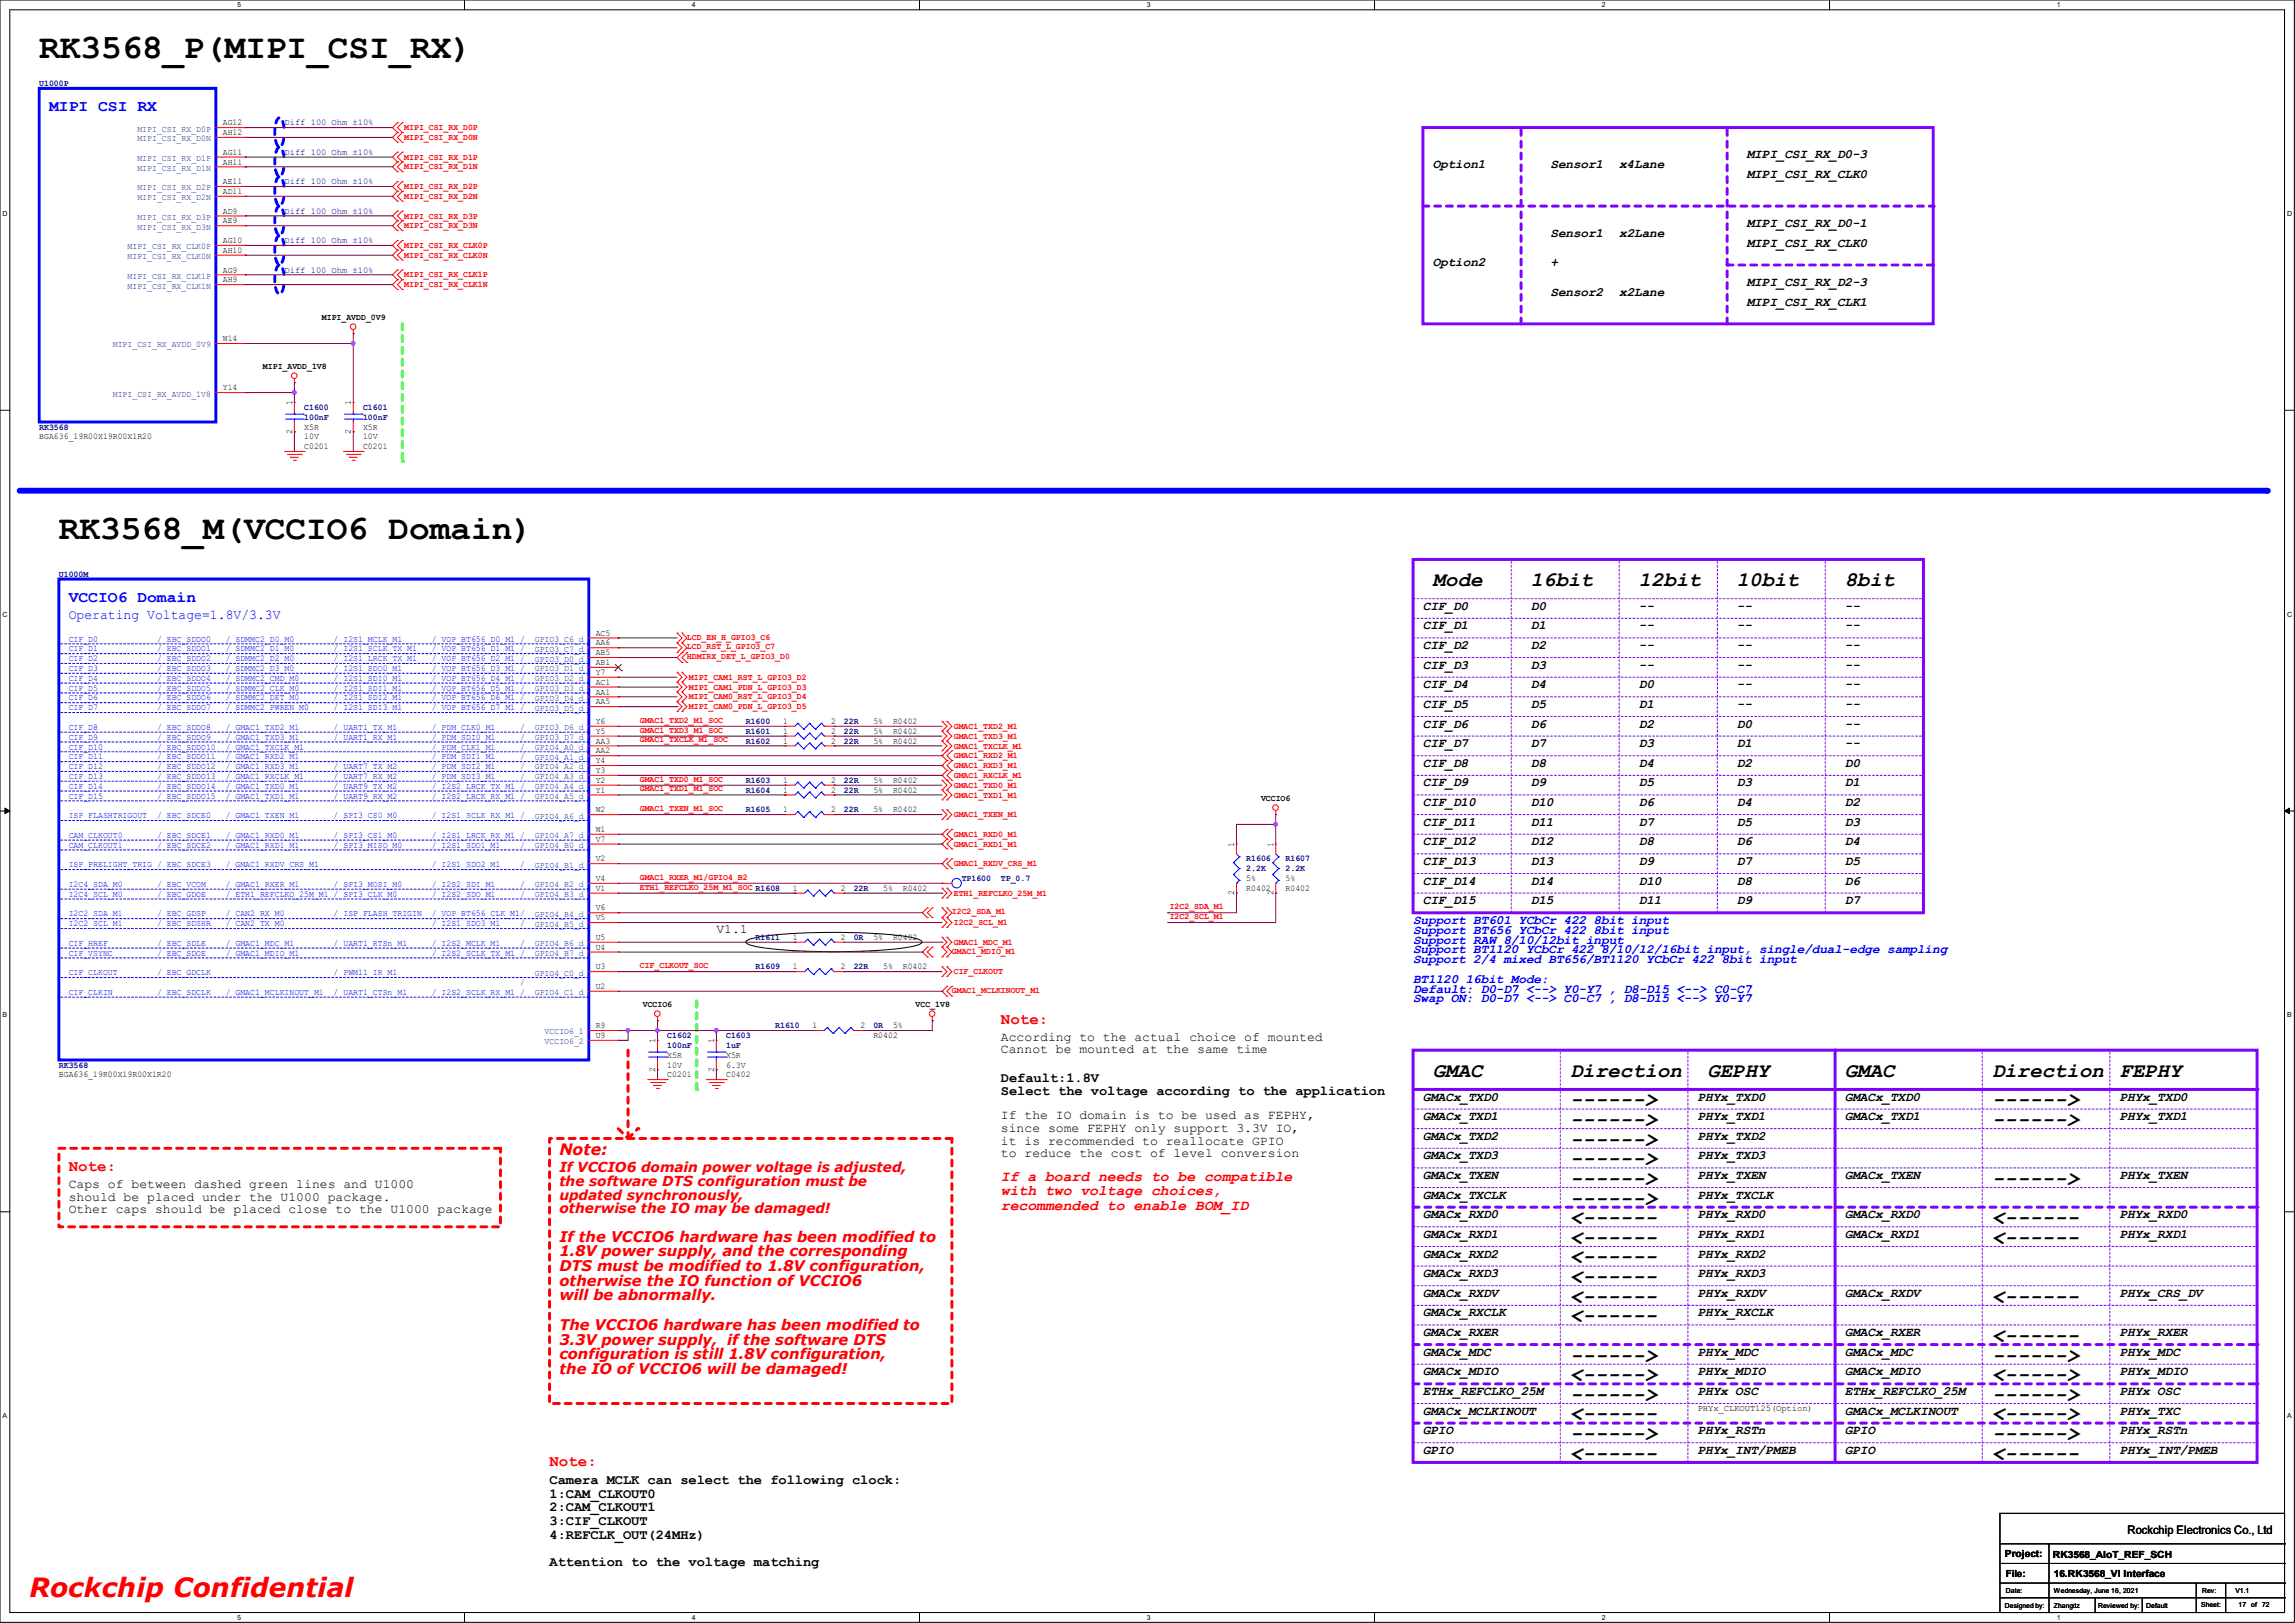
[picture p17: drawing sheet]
<svg xmlns="http://www.w3.org/2000/svg" width="297mm" height="210mm" viewBox="0 0 297 210" stroke-linecap="round" stroke-linejoin="round" font-family="sans-serif">
<defs><g id="words">
<g font-size="4.4">
<text x="5.1" y="7.5">RK3568_P(MIPI_CSI_RX)</text>
<text x="7.6" y="69.8">RK3568_M(VCCIO6 Domain)</text>
</g>
<text font-size="3.4" fill="#f00" x="3.8" y="206.7">Rockchip Confidential</text>
<g font-size="2.7">
<text x="185.4" y="75.9">Mode</text>
<text x="198.1" y="75.9">16bit</text>
<text x="212.1" y="75.9">12bit</text>
<text x="224.8" y="75.9">10bit</text>
<text x="238.8" y="75.9">8bit</text>
<text x="185.4" y="139.4">GMAC</text>
<text x="203.2" y="139.4">Direction</text>
<text x="203.2" y="143.2">------&gt;</text>
<text x="221" y="139.4">GEPHY</text>
<text x="238.8" y="139.4">GMAC</text>
<text x="257.8" y="139.4">Direction</text>
<text x="257.8" y="143.2">------&gt;</text>
<text x="274.3" y="139.4">FEPHY</text>
<text x="203.2" y="145.7">------&gt;</text>
<text x="203.2" y="148.3">------&gt;</text>
<text x="257.8" y="145.7">------&gt;</text>
<text x="203.2" y="150.8">------&gt;</text>
<text x="203.2" y="153.3">------&gt;</text>
<text x="203.2" y="155.9">------&gt;</text>
<text x="257.8" y="153.3">------&gt;</text>
<text x="203.2" y="158.4">&lt;------</text>
<text x="203.2" y="161">&lt;------</text>
<text x="257.8" y="161">&lt;------</text>
<text x="257.8" y="158.4">&lt;------</text>
<text x="203.2" y="163.5">&lt;------</text>
<text x="203.2" y="166">&lt;------</text>
<text x="203.2" y="168.6">&lt;------</text>
<text x="203.2" y="171.1">&lt;------</text>
<text x="257.8" y="168.6">&lt;------</text>
<text x="257.8" y="173.7">&lt;------</text>
<text x="203.2" y="176.2">------&gt;</text>
<text x="203.2" y="178.7">&lt;-----&gt;</text>
<text x="257.8" y="178.7">&lt;-----&gt;</text>
<text x="257.8" y="176.2">------&gt;</text>
<text x="203.2" y="181.3">------&gt;</text>
<text x="203.2" y="183.8">&lt;------</text>
<text x="257.8" y="183.8">&lt;-----&gt;</text>
<text x="257.8" y="181.3">------&gt;</text>
<text x="203.2" y="186.4">------&gt;</text>
<text x="203.2" y="188.9">&lt;------</text>
<text x="257.8" y="186.4">------&gt;</text>
<text x="257.8" y="188.9">&lt;------</text>
</g>
<g font-size="2" fill="#00f">
<text x="6.3" y="14.4">MIPI CSI RX</text>
<text x="8.9" y="77.9">VCCIO6 Domain</text>
</g>
<g font-size="2" fill="#f00">
<text x="129.5" y="132.5">Note:</text>
<text x="72.4" y="149.4">Note:</text>
<text x="8.9" y="151.6">Note:</text>
<text x="71.1" y="189.7">Note:</text>
</g>
<g font-size="1.9" fill="#f00">
<text x="129.5" y="152.8">If a board needs to be compatible</text>
<text x="129.5" y="154.7">with two voltage choices,</text>
<text x="72.4" y="160.7">If the VCCIO6 hardware has been modified to</text>
<text x="129.5" y="156.6">recommended to enable BOM_ID</text>
<text x="72.4" y="162.6">1.8V power supply, and the corresponding</text>
<text x="72.4" y="164.5">DTS must be modified to 1.8V configuration,</text>
<text x="72.4" y="166.4">otherwise the IO function of VCCIO6</text>
<text x="72.4" y="168.3">will be abnormally.</text>
<text x="72.4" y="172.1">The VCCIO6 hardware has been modified to</text>
<text x="72.4" y="174">3.3V power supply, if the software DTS</text>
<text x="72.4" y="175.9">configuration is still 1.8V configuration,</text>
<text x="72.4" y="177.8">the IO of VCCIO6 will be damaged!</text>
</g>
<text font-size="1.8" fill="#00f" x="8.9" y="80.1">Operating Voltage=1.8V/3.3V</text>
<g font-size="1.8">
<text x="129.5" y="140">Default:1.8V</text>
<text x="129.5" y="141.7">Select the voltage according to the application</text>
<text x="71.1" y="192">Camera MCLK can select the following clock:</text>
<text x="71.1" y="193.8">1:CAM_CLKOUT0</text>
<text x="71.1" y="195.6">2:CAM_CLKOUT1</text>
<text x="71.1" y="197.4">3:CIF_CLKOUT</text>
<text x="71.1" y="199.1">4:REFCLK_OUT(24MHz)</text>
<text x="71.1" y="202.7">Attention to the voltage matching</text>
</g>
<g font-size="1.8" fill="#f00">
<text x="72.4" y="151.7">If VCCIO6 domain power voltage is adjusted,</text>
<text x="72.4" y="153.5">the software DTS configuration must be</text>
<text x="72.4" y="155.2">updated synchronously,</text>
<text x="72.4" y="157">otherwise the IO may be damaged!</text>
</g>
<g font-size="1.7">
<text x="185.4" y="21.8">Option1</text>
<text x="200.7" y="21.8">Sensor1</text>
<text x="209.5" y="21.8">x4Lane</text>
<text x="226.1" y="20.5">MIPI_CSI_RX_D0-3</text>
<text x="226.1" y="23">MIPI_CSI_RX_CLK0</text>
<text x="226.1" y="29.4">MIPI_CSI_RX_D0-1</text>
<text x="185.4" y="34.5">Option2</text>
<text x="200.7" y="34.5">+</text>
<text x="200.7" y="30.6">Sensor1</text>
<text x="209.5" y="30.6">x2Lane</text>
<text x="226.1" y="31.9">MIPI_CSI_RX_CLK0</text>
<text x="200.7" y="38.3">Sensor2</text>
<text x="209.5" y="38.3">x2Lane</text>
<text x="226.1" y="37">MIPI_CSI_RX_D2-3</text>
<text x="226.1" y="39.5">MIPI_CSI_RX_CLK1</text>
<text x="184.1" y="78.9">CIF_D0</text>
<text x="184.1" y="81.4">CIF_D1</text>
<text x="184.1" y="84">CIF_D2</text>
<text x="198.1" y="78.9">D0</text>
<text x="198.1" y="81.4">D1</text>
<text x="198.1" y="84">D2</text>
<text x="212.1" y="84">--</text>
<text x="212.1" y="81.4">--</text>
<text x="212.1" y="78.9">--</text>
<text x="224.8" y="78.9">--</text>
<text x="224.8" y="81.4">--</text>
<text x="224.8" y="84">--</text>
<text x="238.8" y="84">--</text>
<text x="238.8" y="81.4">--</text>
<text x="238.8" y="78.9">--</text>
<text x="184.1" y="86.5">CIF_D3</text>
<text x="184.1" y="89.1">CIF_D4</text>
<text x="198.1" y="86.5">D3</text>
<text x="198.1" y="89.1">D4</text>
<text x="212.1" y="89.1">D0</text>
<text x="212.1" y="86.5">--</text>
<text x="224.8" y="86.5">--</text>
<text x="224.8" y="89.1">--</text>
<text x="238.8" y="89.1">--</text>
<text x="238.8" y="86.5">--</text>
<text x="184.1" y="91.6">CIF_D5</text>
<text x="184.1" y="94.1">CIF_D6</text>
<text x="198.1" y="91.6">D5</text>
<text x="198.1" y="94.1">D6</text>
<text x="212.1" y="91.6">D1</text>
<text x="212.1" y="94.1">D2</text>
<text x="224.8" y="91.6">--</text>
<text x="224.8" y="94.1">D0</text>
<text x="238.8" y="94.1">--</text>
<text x="238.8" y="91.6">--</text>
<text x="184.1" y="96.7">CIF_D7</text>
<text x="184.1" y="99.2">CIF_D8</text>
<text x="184.1" y="101.8">CIF_D9</text>
<text x="198.1" y="96.7">D7</text>
<text x="198.1" y="99.2">D8</text>
<text x="198.1" y="101.8">D9</text>
<text x="212.1" y="96.7">D3</text>
<text x="212.1" y="99.2">D4</text>
<text x="212.1" y="101.8">D5</text>
<text x="224.8" y="96.7">D1</text>
<text x="224.8" y="99.2">D2</text>
<text x="224.8" y="101.8">D3</text>
<text x="238.8" y="99.2">D0</text>
<text x="238.8" y="101.8">D1</text>
<text x="238.8" y="96.7">--</text>
<text x="184.1" y="104.3">CIF_D10</text>
<text x="184.1" y="106.8">CIF_D11</text>
<text x="198.1" y="104.3">D10</text>
<text x="198.1" y="106.8">D11</text>
<text x="212.1" y="104.3">D6</text>
<text x="212.1" y="106.8">D7</text>
<text x="224.8" y="104.3">D4</text>
<text x="224.8" y="106.8">D5</text>
<text x="238.8" y="104.3">D2</text>
<text x="238.8" y="106.8">D3</text>
<text x="184.1" y="109.4">CIF_D12</text>
<text x="184.1" y="111.9">CIF_D13</text>
<text x="198.1" y="109.4">D12</text>
<text x="198.1" y="111.9">D13</text>
<text x="212.1" y="109.4">D8</text>
<text x="212.1" y="111.9">D9</text>
<text x="224.8" y="109.4">D6</text>
<text x="224.8" y="111.9">D7</text>
<text x="238.8" y="109.4">D4</text>
<text x="238.8" y="111.9">D5</text>
<text x="184.1" y="114.5">CIF_D14</text>
<text x="184.1" y="117">CIF_D15</text>
<text x="198.1" y="114.5">D14</text>
<text x="198.1" y="117">D15</text>
<text x="212.1" y="114.5">D10</text>
<text x="212.1" y="117">D11</text>
<text x="224.8" y="114.5">D8</text>
<text x="224.8" y="117">D9</text>
<text x="238.8" y="114.5">D6</text>
<text x="238.8" y="117">D7</text>
<text x="92.7" y="120.7">V1.1</text>
<text x="129.5" y="134.7">According to the actual choice of mounted</text>
<text x="129.5" y="136.3">Cannot be mounted at the same time</text>
<text x="184.1" y="142.4">GMACx_TXD0</text>
<text x="219.7" y="142.4">PHYx_TXD0</text>
<text x="238.8" y="142.4">GMACx_TXD0</text>
<text x="274.3" y="142.4">PHYx_TXD0</text>
<text x="129.5" y="144.8">If the IO domain is to be used as FEPHY,</text>
<text x="129.5" y="146.5">since some FEPHY only support 3.3V IO,</text>
<text x="129.5" y="148.1">it is recommended to reallocate GPIO</text>
<text x="129.5" y="149.8">to reduce the cost of level conversion</text>
<text x="184.1" y="144.9">GMACx_TXD1</text>
<text x="184.1" y="147.5">GMACx_TXD2</text>
<text x="219.7" y="144.9">PHYx_TXD1</text>
<text x="219.7" y="147.5">PHYx_TXD2</text>
<text x="238.8" y="144.9">GMACx_TXD1</text>
<text x="274.3" y="144.9">PHYx_TXD1</text>
<text x="8.9" y="153.7">Caps of between dashed green lines and U1000</text>
<text x="8.9" y="155.4">should be placed under the U1000 package.</text>
<text x="184.1" y="150">GMACx_TXD3</text>
<text x="184.1" y="152.6">GMACx_TXEN</text>
<text x="184.1" y="155.1">GMACx_TXCLK</text>
<text x="219.7" y="150">PHYx_TXD3</text>
<text x="219.7" y="152.6">PHYx_TXEN</text>
<text x="219.7" y="155.1">PHYx_TXCLK</text>
<text x="238.8" y="152.6">GMACx_TXEN</text>
<text x="274.3" y="152.6">PHYx_TXEN</text>
<text x="8.9" y="157">Other caps should be placed close to the U1000 package</text>
<text x="184.1" y="157.6">GMACx_RXD0</text>
<text x="184.1" y="160.2">GMACx_RXD1</text>
<text x="219.7" y="157.6">PHYx_RXD0</text>
<text x="219.7" y="160.2">PHYx_RXD1</text>
<text x="238.8" y="157.6">GMACx_RXD0</text>
<text x="238.8" y="160.2">GMACx_RXD1</text>
<text x="274.3" y="157.6">PHYx_RXD0</text>
<text x="274.3" y="160.2">PHYx_RXD1</text>
<text x="184.1" y="162.7">GMACx_RXD2</text>
<text x="184.1" y="165.3">GMACx_RXD3</text>
<text x="184.1" y="167.8">GMACx_RXDV</text>
<text x="219.7" y="162.7">PHYx_RXD2</text>
<text x="219.7" y="165.3">PHYx_RXD3</text>
<text x="219.7" y="167.8">PHYx_RXDV</text>
<text x="238.8" y="167.8">GMACx_RXDV</text>
<text x="274.3" y="167.8">PHYx_CRS_DV</text>
<text x="184.1" y="170.3">GMACx_RXCLK</text>
<text x="184.1" y="172.9">GMACx_RXER</text>
<text x="219.7" y="170.3">PHYx_RXCLK</text>
<text x="238.8" y="172.9">GMACx_RXER</text>
<text x="274.3" y="172.9">PHYx_RXER</text>
<text x="184.1" y="175.4">GMACx_MDC</text>
<text x="184.1" y="178">GMACx_MDIO</text>
<text x="219.7" y="175.4">PHYx_MDC</text>
<text x="219.7" y="178">PHYx_MDIO</text>
<text x="238.8" y="175.4">GMACx_MDC</text>
<text x="238.8" y="178">GMACx_MDIO</text>
<text x="274.3" y="175.4">PHYx_MDC</text>
<text x="274.3" y="178">PHYx_MDIO</text>
<text x="184.1" y="180.5">ETHx_REFCLKO_25M</text>
<text x="184.1" y="183">GMACx_MCLKINOUT</text>
<text x="184.1" y="185.6">GPIO</text>
<text x="219.7" y="180.5">PHYx OSC</text>
<text x="219.7" y="185.6">PHYx_RSTn</text>
<text x="238.8" y="185.6">GPIO</text>
<text x="238.8" y="183">GMACx_MCLKINOUT</text>
<text x="238.8" y="180.5">ETHx_REFCLKO_25M</text>
<text x="274.3" y="185.6">PHYx_RSTn</text>
<text x="274.3" y="183">PHYx_TXC</text>
<text x="274.3" y="180.5">PHYx OSC</text>
<text x="184.1" y="188.1">GPIO</text>
<text x="219.7" y="188.1">PHYx_INT/PMEB</text>
<text x="238.8" y="188.1">GPIO</text>
<text x="274.3" y="188.1">PHYx_INT/PMEB</text>
</g>
<g font-size="1.7" fill="#00f">
<text x="182.9" y="119.5">Support BT601 YCbCr 422 8bit input</text>
<text x="182.9" y="120.8">Support BT656 YCbCr 422 8bit input</text>
<text x="182.9" y="123.4">Support BT1120 YCbCr 422 8/10/12/16bit input, single/dual-edge sampling</text>
<text x="182.9" y="124.6">Support 2/4 mixed BT656/BT1120 YCbCr 422 8bit input</text>
<text x="182.9" y="122.1">Support RAW 8/10/12bit input</text>
<text x="182.9" y="127.2">BT1120 16bit Mode:</text>
<text x="182.9" y="128.4">Default: D0-D7 &lt;--&gt; Y0-Y7 , D8-D15 &lt;--&gt; C0-C7</text>
<text x="182.9" y="129.7">Swap ON: D0-D7 &lt;--&gt; C0-C7 , D8-D15 &lt;--&gt; Y0-Y7</text>
</g>
<text font-size="1.5" x="275.3" y="198.5">Rockchip Electronics Co., Ltd</text>
<g font-size="1.3">
<text x="259.5" y="201.5">Project:</text>
<text x="265.7" y="201.6">RK3568_AIoT_REF_SCH</text>
<text x="259.6" y="204">File:</text>
<text x="265.8" y="204.1">16.RK3568_VI Interface</text>
</g>
<g font-size="1.1" fill="#000080">
<text x="5.1" y="11.1">U1000P</text>
<text x="36.8" y="16.2">Diff 100 Ohm ±10%</text>
<text x="36.8" y="20">Diff 100 Ohm ±10%</text>
<text x="36.8" y="23.8">Diff 100 Ohm ±10%</text>
<text x="36.8" y="27.6">Diff 100 Ohm ±10%</text>
<text x="36.8" y="31.5">Diff 100 Ohm ±10%</text>
<text x="36.8" y="35.3">Diff 100 Ohm ±10%</text>
<text x="39.4" y="53">C1600</text>
<text x="47" y="53">C1601</text>
<text x="5.1" y="55.6">RK3568</text>
<text x="39.4" y="54.3">100nF</text>
<text x="47" y="54.3">100nF</text>
<text x="7.6" y="74.6">U1000M</text>
<text x="96.5" y="95">R1601</text>
<text x="96.5" y="93.7">R1600</text>
<text x="109.2" y="95">22R</text>
<text x="109.2" y="93.7">22R</text>
<text x="96.5" y="101.3">R1603</text>
<text x="96.5" y="96.2">R1602</text>
<text x="109.2" y="101.3">22R</text>
<text x="109.2" y="96.2">22R</text>
<text x="96.5" y="102.6">R1604</text>
<text x="96.5" y="105.1">R1605</text>
<text x="109.2" y="102.6">22R</text>
<text x="109.2" y="105.1">22R</text>
<text x="161.3" y="111.5">R1606</text>
<text x="161.3" y="112.7">2.2K</text>
<text x="166.4" y="111.5">R1607</text>
<text x="166.4" y="112.7">2.2K</text>
<text x="110.5" y="115.3">22R</text>
<text x="124.5" y="114">TP1600</text>
<text x="129.5" y="114">TP_0.7</text>
<text x="97.8" y="125.4">R1609</text>
<text x="97.8" y="121.6">R1611</text>
<text x="110.5" y="125.4">22R</text>
<text x="110.5" y="121.6">0R</text>
<text x="86.4" y="134.3">C1602</text>
<text x="86.4" y="135.6">100nF</text>
<text x="94" y="134.3">C1603</text>
<text x="94" y="135.6">1uF</text>
<text x="100.3" y="133.1">R1610</text>
<text x="113" y="133.1">0R</text>
<text x="7.6" y="138.1">RK3568</text>
</g>
<g font-size="1.1" fill="#004080">
<text x="17.8" y="17">MIPI_CSI_RX_D0P</text>
<text x="17.8" y="18.3">MIPI_CSI_RX_D0N</text>
<text x="17.8" y="20.8">MIPI_CSI_RX_D1P</text>
<text x="17.8" y="22.1">MIPI_CSI_RX_D1N</text>
<text x="17.8" y="24.6">MIPI_CSI_RX_D2P</text>
<text x="17.8" y="25.9">MIPI_CSI_RX_D2N</text>
<text x="17.8" y="28.4">MIPI_CSI_RX_D3P</text>
<text x="17.8" y="29.7">MIPI_CSI_RX_D3N</text>
<text x="16.5" y="32.3">MIPI_CSI_RX_CLK0P</text>
<text x="16.5" y="33.5">MIPI_CSI_RX_CLK0N</text>
<text x="16.5" y="36.1">MIPI_CSI_RX_CLK1P</text>
<text x="16.5" y="37.3">MIPI_CSI_RX_CLK1N</text>
<text x="14.6" y="45">MIPI_CSI_RX_AVDD_0V9</text>
<text x="14.6" y="51.3">MIPI_CSI_RX_AVDD_1V8</text>
<text x="69.2" y="83.1">GPIO3_C6_d</text>
<text x="69.2" y="84.3">GPIO3_C7_d</text>
<text x="69.2" y="85.6">GPIO3_D0_d</text>
<text x="69.2" y="86.9">GPIO3_D1_d</text>
<text x="69.2" y="88.1">GPIO3_D2_d</text>
<text x="69.2" y="89.4">GPIO3_D3_d</text>
<text x="69.2" y="90.7">GPIO3_D4_d</text>
<text x="69.2" y="92">GPIO3_D5_d</text>
<text x="69.2" y="94.5">GPIO3_D6_d</text>
<text x="69.2" y="95.8">GPIO3_D7_d</text>
<text x="69.2" y="97">GPIO4_A0_d</text>
<text x="69.2" y="98.3">GPIO4_A1_d</text>
<text x="69.2" y="99.6">GPIO4_A2_d</text>
<text x="69.2" y="100.8">GPIO4_A3_d</text>
<text x="69.2" y="102.1">GPIO4_A4_d</text>
<text x="69.2" y="103.4">GPIO4_A5_d</text>
<text x="69.2" y="105.9">GPIO4_A6_d</text>
<text x="69.2" y="108.5">GPIO4_A7_d</text>
<text x="69.2" y="109.7">GPIO4_B0_d</text>
<text x="69.2" y="112.3">GPIO4_B1_d</text>
<text x="69.2" y="114.8">GPIO4_B2_d</text>
<text x="69.2" y="116.1">GPIO4_B3_d</text>
<text x="69.2" y="118.6">GPIO4_B4_d</text>
<text x="69.2" y="119.9">GPIO4_B5_d</text>
<text x="69.2" y="122.4">GPIO4_B6_d</text>
<text x="69.2" y="123.7">GPIO4_B7_d</text>
<text x="69.2" y="126.2">GPIO4_C0_d</text>
<text x="69.2" y="128.8">GPIO4_C1_d</text>
<text x="70.5" y="133.9">VCCIO6_1</text>
<text x="70.5" y="135.1">VCCIO6_2</text>
</g>
<g font-size="1.1">
<text x="28.8" y="16.2">AG12</text>
<text x="28.8" y="17.5">AH12</text>
<text x="28.8" y="20">AG11</text>
<text x="28.8" y="21.3">AH11</text>
<text x="28.8" y="23.8">AE11</text>
<text x="28.8" y="25.1">AD11</text>
<text x="28.8" y="27.6">AD9</text>
<text x="28.8" y="28.9">AE9</text>
<text x="28.8" y="31.5">AG10</text>
<text x="28.8" y="32.7">AH10</text>
<text x="28.8" y="35.3">AG9</text>
<text x="28.8" y="36.5">AH9</text>
<text x="41.7" y="41.4">MIPI_AVDD_0V9</text>
<text x="28.8" y="44.2">W14</text>
<text x="34" y="47.7">MIPI_AVDD_1V8</text>
<text x="28.8" y="50.5">Y14</text>
<text x="37.8" y="52.5" transform="rotate(-90 37.8 52.5)">1</text>
<text x="45.4" y="52.5" transform="rotate(-90 45.4 52.5)">1</text>
<text x="5.1" y="56.9">BGA636_19R00X19R00X1R20</text>
<text x="37.8" y="56.1" transform="rotate(-90 37.8 56.1)">2</text>
<text x="39.4" y="58.1">C0201</text>
<text x="39.4" y="55.6">X5R</text>
<text x="39.4" y="56.9">10V</text>
<text x="45.4" y="56.1" transform="rotate(-90 45.4 56.1)">2</text>
<text x="47" y="58.1">C0201</text>
<text x="47" y="55.6">X5R</text>
<text x="47" y="56.9">10V</text>
<text x="77.1" y="82.3">AC5</text>
<text x="77.1" y="83.5">AA6</text>
<text x="77.1" y="84.8">AB5</text>
<text x="77.1" y="86.1">AB1</text>
<text x="77.1" y="87.3">Y7</text>
<text x="77.1" y="88.6">AC1</text>
<text x="77.1" y="89.9">AA1</text>
<text x="77.1" y="91.1">AA5</text>
<text x="77.1" y="93.7">Y6</text>
<text x="77.1" y="95">Y5</text>
<text x="101.3" y="95">1</text>
<text x="101.3" y="93.7">1</text>
<text x="107.6" y="95">2</text>
<text x="107.6" y="93.7">2</text>
<text x="113" y="95">5%</text>
<text x="113" y="93.7">5%</text>
<text x="115.6" y="95">R0402</text>
<text x="115.6" y="93.7">R0402</text>
<text x="77.1" y="96.2">AA3</text>
<text x="77.1" y="97.5">AA2</text>
<text x="77.1" y="98.8">Y4</text>
<text x="77.1" y="100">Y3</text>
<text x="77.1" y="101.3">Y2</text>
<text x="101.3" y="101.3">1</text>
<text x="101.3" y="96.2">1</text>
<text x="107.6" y="101.3">2</text>
<text x="107.6" y="96.2">2</text>
<text x="113" y="101.3">5%</text>
<text x="113" y="96.2">5%</text>
<text x="115.6" y="101.3">R0402</text>
<text x="115.6" y="96.2">R0402</text>
<text x="77.1" y="102.6">Y1</text>
<text x="77.1" y="105.1">W2</text>
<text x="77.1" y="107.7">W1</text>
<text x="101.3" y="102.6">1</text>
<text x="101.3" y="105.1">1</text>
<text x="107.6" y="102.6">2</text>
<text x="107.6" y="105.1">2</text>
<text x="113" y="102.6">5%</text>
<text x="113" y="105.1">5%</text>
<text x="115.6" y="102.6">R0402</text>
<text x="115.6" y="105.1">R0402</text>
<text x="163.2" y="103.6">VCCIO6</text>
<text x="77.1" y="108.9">V7</text>
<text x="77.1" y="111.5">V2</text>
<text x="159.7" y="109.6" transform="rotate(-90 159.7 109.6)">1</text>
<text x="164.8" y="109.6" transform="rotate(-90 164.8 109.6)">1</text>
<text x="77.1" y="114">V4</text>
<text x="77.1" y="115.3">V1</text>
<text x="77.1" y="117.8">V6</text>
<text x="77.1" y="119.1">V5</text>
<text x="102.6" y="115.3">1</text>
<text x="108.8" y="115.3">2</text>
<text x="114.3" y="115.3">5%</text>
<text x="116.8" y="115.3">R0402</text>
<text x="159.7" y="115.8" transform="rotate(-90 159.7 115.8)">2</text>
<text x="161.3" y="115.3">R0402</text>
<text x="161.3" y="114">5%</text>
<text x="164.8" y="115.8" transform="rotate(-90 164.8 115.8)">2</text>
<text x="166.4" y="115.3">R0402</text>
<text x="166.4" y="114">5%</text>
<text x="77.1" y="121.6">U5</text>
<text x="77.1" y="122.9">U4</text>
<text x="77.1" y="125.4">U3</text>
<text x="102.6" y="125.4">1</text>
<text x="102.6" y="121.6">1</text>
<text x="108.8" y="125.4">2</text>
<text x="108.8" y="121.6">2</text>
<text x="113" y="121.6">5%</text>
<text x="114.3" y="125.4">5%</text>
<text x="115.6" y="121.6">R0402</text>
<text x="116.8" y="125.4">R0402</text>
<text x="77.1" y="128">U2</text>
<text x="83.2" y="130.3">VCCIO6</text>
<text x="118.5" y="130.3">VCC_1V8</text>
<text x="77.1" y="133.1">R9</text>
<text x="77.1" y="134.3">U9</text>
<text x="84.8" y="135" transform="rotate(-90 84.8 135)">1</text>
<text x="86.4" y="136.9">X5R</text>
<text x="92.4" y="135" transform="rotate(-90 92.4 135)">1</text>
<text x="94" y="136.9">X5R</text>
<text x="105.2" y="133.1">1</text>
<text x="111.4" y="133.1">2</text>
<text x="113" y="134.3">R0402</text>
<text x="115.6" y="133.1">5%</text>
<text x="7.6" y="139.4">BGA636_19R00X19R00X1R20</text>
<text x="84.8" y="138.7" transform="rotate(-90 84.8 138.7)">2</text>
<text x="86.4" y="139.4">C0201</text>
<text x="86.4" y="138.1">10V</text>
<text x="92.4" y="138.7" transform="rotate(-90 92.4 138.7)">2</text>
<text x="94" y="139.4">C0402</text>
<text x="94" y="138.1">6.3V</text>
<text x="219.7" y="182.6">PHYx_CLKOUT125(Option)</text>
</g>
<g font-size="1.1" fill="#f00">
<text x="52.3" y="16.8">MIPI_CSI_RX_D0P</text>
<text x="52.3" y="18.1">MIPI_CSI_RX_D0N</text>
<text x="52.3" y="20.7">MIPI_CSI_RX_D1P</text>
<text x="52.3" y="21.9">MIPI_CSI_RX_D1N</text>
<text x="52.3" y="24.5">MIPI_CSI_RX_D2P</text>
<text x="52.3" y="25.7">MIPI_CSI_RX_D2N</text>
<text x="52.3" y="28.3">MIPI_CSI_RX_D3P</text>
<text x="52.3" y="29.5">MIPI_CSI_RX_D3N</text>
<text x="52.3" y="32.1">MIPI_CSI_RX_CLK0P</text>
<text x="52.3" y="33.4">MIPI_CSI_RX_CLK0N</text>
<text x="52.3" y="35.9">MIPI_CSI_RX_CLK1P</text>
<text x="52.3" y="37.2">MIPI_CSI_RX_CLK1N</text>
<text x="88.9" y="82.8">LCD_EN_H_GPIO3_C6</text>
<text x="88.9" y="84">LCD_RST_L_GPIO3_C7</text>
<text x="88.9" y="85.3">HDMIRX_DET_L_GPIO3_D0</text>
<text x="89.2" y="88">MIPI_CAM1_RST_L_GPIO3_D2</text>
<text x="89.2" y="89.2">MIPI_CAM1_PDN_L_GPIO3_D3</text>
<text x="82.8" y="93.5">GMAC1_TXD2_M1_SOC</text>
<text x="82.8" y="94.8">GMAC1_TXD3_M1_SOC</text>
<text x="89.2" y="91.8">MIPI_CAM0_PDN_L_GPIO3_D5</text>
<text x="89.2" y="90.5">MIPI_CAM0_RST_L_GPIO3_D4</text>
<text x="123.4" y="94.3">GMAC1_TXD2_M1</text>
<text x="123.4" y="95.6">GMAC1_TXD3_M1</text>
<text x="82.8" y="96.1">GMAC1_TXCLK_M1_SOC</text>
<text x="82.8" y="101.1">GMAC1_TXD0_M1_SOC</text>
<text x="123.4" y="96.9">GMAC1_TXCLK_M1</text>
<text x="123.4" y="98.1">GMAC1_RXD2_M1</text>
<text x="123.4" y="99.4">GMAC1_RXD3_M1</text>
<text x="123.4" y="100.7">GMAC1_RXCLK_M1</text>
<text x="123.4" y="101.9">GMAC1_TXD0_M1</text>
<text x="82.8" y="102.4">GMAC1_TXD1_M1_SOC</text>
<text x="82.8" y="104.9">GMAC1_TXEN_M1_SOC</text>
<text x="123.4" y="103.2">GMAC1_TXD1_M1</text>
<text x="123.4" y="105.8">GMAC1_TXEN_M1</text>
<text x="82.8" y="113.8">GMAC1_RXER_M1/GPIO4_B2</text>
<text x="123.4" y="108.3">GMAC1_RXD0_M1</text>
<text x="123.4" y="109.6">GMAC1_RXD1_M1</text>
<text x="123.4" y="112.1">GMAC1_RXDV_CRS_M1</text>
<text x="82.8" y="115.1">ETH1_REFCLKO_25M_M1_SOC R1608</text>
<text x="123.2" y="118.3">I2C2_SDA_M1</text>
<text x="123.4" y="115.9">ETH1_REFCLKO_25M_M1</text>
<text x="123.4" y="119.7">I2C2_SCL_M1</text>
<text x="151.4" y="117.6">I2C2_SDA_M1</text>
<text x="151.4" y="118.9">I2C2_SCL_M1</text>
<text x="82.8" y="125.3">CIF_CLKOUT_SOC</text>
<text x="123.2" y="123.4">GMAC1_MDIO_M1</text>
<text x="123.4" y="122.3">GMAC1_MDC_M1</text>
<text x="123.2" y="128.5">GMAC1_MCLKINOUT_M1</text>
<text x="123.4" y="126.1">CIF_CLKOUT</text>
</g>
<g font-size="1.1" fill="#00f">
<text x="8.9" y="83">CIF_D0</text>
<text x="20.3" y="83">/ EBC_SDDO0</text>
<text x="29.2" y="83">/ SDMMC2_D0_M0</text>
<text x="43.2" y="83">/ I2S1_MCLK_M1</text>
<text x="55.9" y="83">/ VOP_BT656_D0_M1 /</text>
<text x="8.9" y="84.3">CIF_D1</text>
<text x="8.9" y="88.1">CIF_D4</text>
<text x="8.9" y="85.6">CIF_D2</text>
<text x="8.9" y="86.8">CIF_D3</text>
<text x="8.9" y="89.4">CIF_D5</text>
<text x="20.3" y="88.1">/ EBC_SDDO4</text>
<text x="20.3" y="86.8">/ EBC_SDDO3</text>
<text x="20.3" y="85.6">/ EBC_SDDO2</text>
<text x="20.3" y="84.3">/ EBC_SDDO1</text>
<text x="20.3" y="89.4">/ EBC_SDDO5</text>
<text x="29.2" y="88.1">/ SDMMC2_CMD_M0</text>
<text x="29.2" y="89.4">/ SDMMC2_CLK_M0</text>
<text x="29.2" y="84.3">/ SDMMC2_D1_M0</text>
<text x="29.2" y="85.6">/ SDMMC2_D2_M0</text>
<text x="29.2" y="86.8">/ SDMMC2_D3_M0</text>
<text x="43.2" y="86.8">/ I2S1_SDO0_M1</text>
<text x="43.2" y="85.6">/ I2S1_LRCK_TX_M1</text>
<text x="43.2" y="89.4">/ I2S1_SDI1_M1</text>
<text x="43.2" y="88.1">/ I2S1_SDI0_M1</text>
<text x="43.2" y="84.3">/ I2S1_SCLK_TX_M1</text>
<text x="55.9" y="89.4">/ VOP_BT656_D5_M1 /</text>
<text x="55.9" y="85.6">/ VOP_BT656_D2_M1 /</text>
<text x="55.9" y="86.8">/ VOP_BT656_D3_M1 /</text>
<text x="55.9" y="84.3">/ VOP_BT656_D1_M1 /</text>
<text x="55.9" y="88.1">/ VOP_BT656_D4_M1 /</text>
<text x="8.9" y="91.9">CIF_D7</text>
<text x="8.9" y="90.6">CIF_D6</text>
<text x="8.9" y="94.4">CIF_D8</text>
<text x="8.9" y="95.7">CIF_D9</text>
<text x="20.3" y="94.4">/ EBC_SDDO8</text>
<text x="20.3" y="90.6">/ EBC_SDDO6</text>
<text x="20.3" y="91.9">/ EBC_SDDO7</text>
<text x="20.3" y="95.7">/ EBC_SDDO9</text>
<text x="29.2" y="91.9">/ SDMMC2_PWREN_M0</text>
<text x="29.2" y="95.7">/ GMAC1_TXD3_M1</text>
<text x="29.2" y="94.4">/ GMAC1_TXD2_M1</text>
<text x="29.2" y="90.6">/ SDMMC2_DET_M0</text>
<text x="43.2" y="94.4">/ UART1_TX_M1</text>
<text x="43.2" y="91.9">/ I2S1_SDI3_M1</text>
<text x="43.2" y="95.7">/ UART1_RX_M1</text>
<text x="43.2" y="90.6">/ I2S1_SDI2_M1</text>
<text x="55.9" y="94.4">/ PDM_CLK0_M1</text>
<text x="55.9" y="90.6">/ VOP_BT656_D6_M1 /</text>
<text x="55.9" y="95.7">/ PDM_SDI0_M1</text>
<text x="55.9" y="91.9">/ VOP_BT656_D7_M1 /</text>
<text x="67.3" y="95.7">/</text>
<text x="67.3" y="94.4">/</text>
<text x="8.9" y="98.3">CIF_D11</text>
<text x="8.9" y="97">CIF_D10</text>
<text x="8.9" y="99.5">CIF_D12</text>
<text x="8.9" y="100.8">CIF_D13</text>
<text x="20.3" y="100.8">/ EBC_SDDO13</text>
<text x="20.3" y="99.5">/ EBC_SDDO12</text>
<text x="20.3" y="98.3">/ EBC_SDDO11</text>
<text x="20.3" y="97">/ EBC_SDDO10</text>
<text x="29.2" y="99.5">/ GMAC1_RXD3_M1</text>
<text x="29.2" y="100.8">/ GMAC1_RXCLK_M1</text>
<text x="29.2" y="97">/ GMAC1_TXCLK_M1</text>
<text x="29.2" y="98.3">/ GMAC1_RXD2_M1</text>
<text x="43.2" y="99.5">/ UART7_TX_M2</text>
<text x="43.2" y="100.8">/ UART7_RX_M2</text>
<text x="55.9" y="99.5">/ PDM_SDI2_M1</text>
<text x="55.9" y="98.3">/ PDM_SDI1_M1</text>
<text x="55.9" y="97">/ PDM_CLK1_M1</text>
<text x="55.9" y="100.8">/ PDM_SDI3_M1</text>
<text x="67.3" y="100.8">/</text>
<text x="67.3" y="97">/</text>
<text x="67.3" y="98.3">/</text>
<text x="67.3" y="99.5">/</text>
<text x="8.9" y="102.1">CIF_D14</text>
<text x="8.9" y="103.3">CIF_D15</text>
<text x="8.9" y="105.9">ISP_FLASHTRIGOUT</text>
<text x="20.3" y="103.3">/ EBC_SDDO15</text>
<text x="20.3" y="102.1">/ EBC_SDDO14</text>
<text x="20.3" y="105.9">/ EBC_SDCE0</text>
<text x="29.2" y="105.9">/ GMAC1_TXEN_M1</text>
<text x="29.2" y="102.1">/ GMAC1_TXD0_M1</text>
<text x="29.2" y="103.3">/ GMAC1_TXD1_M1</text>
<text x="43.2" y="103.3">/ UART9_RX_M2</text>
<text x="43.2" y="105.9">/ SPI3_CS0_M0</text>
<text x="43.2" y="102.1">/ UART9_TX_M2</text>
<text x="55.9" y="105.9">/ I2S1_SCLK_RX_M1 /</text>
<text x="55.9" y="103.3">/ I2S2_LRCK_RX_M1 /</text>
<text x="55.9" y="102.1">/ I2S2_LRCK_TX_M1 /</text>
<text x="8.9" y="108.4">CAM_CLKOUT0</text>
<text x="8.9" y="112.2">ISP_PRELIGHT_TRIG / EBC_SDCE3</text>
<text x="8.9" y="109.7">CAM_CLKOUT1</text>
<text x="20.3" y="109.7">/ EBC_SDCE2</text>
<text x="20.3" y="108.4">/ EBC_SDCE1</text>
<text x="29.2" y="108.4">/ GMAC1_RXD0_M1</text>
<text x="29.2" y="109.7">/ GMAC1_RXD1_M1</text>
<text x="29.2" y="112.2">/ GMAC1_RXDV_CRS_M1</text>
<text x="43.2" y="109.7">/ SPI3_MISO_M0</text>
<text x="43.2" y="108.4">/ SPI3_CS1_M0</text>
<text x="55.9" y="108.4">/ I2S1_LRCK_RX_M1 /</text>
<text x="55.9" y="112.2">/ I2S1_SDO2_M1</text>
<text x="55.9" y="109.7">/ I2S1_SDO1_M1</text>
<text x="67.3" y="109.7">/</text>
<text x="67.3" y="112.2">/</text>
<text x="8.9" y="119.8">I2C2_SCL_M1</text>
<text x="8.9" y="118.6">I2C2_SDA_M1</text>
<text x="8.9" y="116">I2C4_SCL_M0</text>
<text x="8.9" y="114.8">I2C4_SDA_M0</text>
<text x="20.3" y="114.8">/ EBC_VCOM</text>
<text x="20.3" y="119.8">/ EBC_SDSHR</text>
<text x="20.3" y="116">/ EBC_GDOE</text>
<text x="20.3" y="118.6">/ EBC_GDSP</text>
<text x="29.2" y="118.6">/ CAN2_RX_M0</text>
<text x="29.2" y="114.8">/ GMAC1_RXER_M1</text>
<text x="29.2" y="119.8">/ CAN2_TX_M0</text>
<text x="29.2" y="116">/ ETH1_REFCLKO_25M_M1 / SPI3_CLK_M0</text>
<text x="43.2" y="114.8">/ SPI3_MOSI_M0</text>
<text x="43.2" y="118.6">/ ISP_FLASH_TRIGIN</text>
<text x="55.9" y="114.8">/ I2S2_SDI_M1</text>
<text x="55.9" y="119.8">/ I2S1_SDO3_M1</text>
<text x="55.9" y="118.6">/ VOP_BT656_CLK_M1/</text>
<text x="55.9" y="116">/ I2S2_SDO_M1</text>
<text x="67.3" y="114.8">/</text>
<text x="67.3" y="116">/</text>
<text x="67.3" y="119.8">/</text>
<text x="8.9" y="122.4">CIF_HREF</text>
<text x="8.9" y="123.7">CIF_VSYNC</text>
<text x="20.3" y="123.7">/ EBC_SDOE</text>
<text x="20.3" y="122.4">/ EBC_SDLE</text>
<text x="29.2" y="122.4">/ GMAC1_MDC_M1</text>
<text x="29.2" y="123.7">/ GMAC1_MDIO_M1</text>
<text x="43.2" y="122.4">/ UART1_RTSn_M1</text>
<text x="55.9" y="122.4">/ I2S2_MCLK_M1</text>
<text x="55.9" y="123.7">/ I2S2_SCLK_TX_M1 /</text>
<text x="67.3" y="122.4">/</text>
<text x="8.9" y="126.2">CIF_CLKOUT</text>
<text x="8.9" y="128.7">CIF_CLKIN</text>
<text x="20.3" y="128.7">/ EBC_SDCLK</text>
<text x="20.3" y="126.2">/ EBC_GDCLK</text>
<text x="29.2" y="128.7">/ GMAC1_MCLKINOUT_M1</text>
<text x="43.2" y="128.7">/ UART1_CTSn_M1</text>
<text x="43.2" y="126.2">/ PWM11_IR_M1</text>
<text x="55.9" y="128.7">/ I2S2_SCLK_RX_M1 /</text>
<text x="67.3" y="127.5">/</text>
</g>
<g font-size=".9">
<text x="30.7" y=".9">5</text>
<text x="89.5" y=".9">4</text>
<text x="148.4" y=".9">3</text>
<text x="207.3" y=".9">2</text>
<text x="266.2" y=".9">1</text>
<text x=".3" y="28">D</text>
<text x="296" y="28">D</text>
<text x=".3" y="79.8">C</text>
<text x="296" y="79.8">C</text>
<text x=".3" y="131.7">B</text>
<text x="296" y="131.7">B</text>
<text x=".3" y="183.5">A</text>
<text x="296" y="183.5">A</text>
<text x="30.7" y="209.6">5</text>
<text x="89.5" y="209.6">4</text>
<text x="148.4" y="209.6">3</text>
<text x="207.3" y="209.6">2</text>
<text x="259.5" y="208.1">Designed by:</text>
<text x="259.6" y="206.2">Date:</text>
<text x="265.8" y="206.2">Wednesday, June 16, 2021</text>
<text x="265.8" y="208.1">Zhangdz</text>
<text x="266.2" y="209.6">1</text>
<text x="271.5" y="208.1">Reviewed by:</text>
<text x="277.7" y="208.1">Default</text>
<text x="284.9" y="207.9">Sheet:</text>
<text x="285" y="206.2">Rev:</text>
<text x="289.3" y="206.2">V1.1</text>
<text x="289.7" y="207.9">17</text>
<text x="291.3" y="207.9">of 72</text>
</g>
</g></defs>
<path d="M0 0h296.9v209.9h-296.9zM1.3 1.3h294.4v207.4h-294.4z" fill="none" stroke="#000" stroke-width=".13"/>
<g fill="#fff">
<path d="M30.7 .1h.5v1h-.5z"/>
<path d="M30.7 208.8h.5v1h-.5z"/>
</g>
<path d="M60.1 0v1.3M60.1 208.7v1.2" fill="none" stroke="#000" stroke-width=".13"/>
<g fill="#fff">
<path d="M89.5 .1h.5v1h-.5z"/>
<path d="M89.5 208.8h.5v1h-.5z"/>
</g>
<path d="M119 0v1.3M119 208.7v1.2" fill="none" stroke="#000" stroke-width=".13"/>
<g fill="#fff">
<path d="M148.4 .1h.5v1h-.5z"/>
<path d="M148.4 208.8h.5v1h-.5z"/>
</g>
<path d="M177.9 0v1.3M177.9 208.7v1.2" fill="none" stroke="#000" stroke-width=".13"/>
<g fill="#fff">
<path d="M207.3 .1h.5v1h-.5z"/>
<path d="M207.3 208.8h.5v1h-.5z"/>
</g>
<path d="M236.8 0v1.3M236.8 208.7v1.2" fill="none" stroke="#000" stroke-width=".13"/>
<g fill="#fff">
<path d="M266.2 .1h.5v1h-.5z"/>
<path d="M266.2 208.8h.5v1h-.5z"/>
<path d="M.3 27.2h.7v1h-.7z"/>
<path d="M296 27.2h.6v1h-.6z"/>
<path d="M.3 79h.7v1h-.7z"/>
<path d="M296 79h.6v1h-.6z"/>
</g>
<path d="M0 53.1h1.3M295.7 53.1h1.2" fill="none" stroke="#000" stroke-width=".13"/>
<g fill="#fff">
<path d="M.3 130.9h.6v1h-.6z"/>
<path d="M296 130.9h.6v1h-.6z"/>
</g>
<path d="M0 104.9h1.3M295.7 104.9h1.2" fill="none" stroke="#000" stroke-width=".13"/>
<path d="M.6 104.6l.7 .3-.7 .4zM295.7 104.9l.6-.3v.7z" fill="#000" stroke="#000" stroke-width=".13"/>
<g fill="#fff">
<path d="M.3 182.7h.6v1h-.6z"/>
<path d="M296 182.7h.5v1h-.5z"/>
</g>
<path d="M0 156.8h1.3M295.7 156.8h1.2" fill="none" stroke="#000" stroke-width=".13"/>
<path d="M2.5 63.5h290.9" fill="none" stroke="#00f" stroke-width=".76"/>
<circle cx="293.4" cy="63.5" r=".38" fill="#00f"/>
<path d="M52.1 41.9v17.8" fill="none" stroke="#0f0" stroke-width=".38" stroke-dasharray=".8 .8"/>
<circle cx="52.1" cy="59.7" r=".19" fill="#0f0" stroke-dasharray=".8 .8"/>
<path d="M90.2 129.5v11.5" fill="none" stroke="#0f0" stroke-width=".38" stroke-dasharray=".8 .8"/>
<circle cx="90.2" cy="141" r=".19" fill="#0f0" stroke-dasharray=".8 .8"/>
<path d="M7.6 148.6h57.2v10.1h-57.2z" fill="none" stroke="#f00" stroke-width=".38" stroke-dasharray=".8 .8"/>
<path d="M184.1 16.5h66.1v25.4h-66.1z" fill="none" stroke="#8000ff" stroke-width=".38"/>
<path d="M184.1 26.7h66.1" fill="none" stroke="#8000ff" stroke-width=".38" stroke-dasharray=".8 .8"/>
<circle cx="250.2" cy="26.7" r=".19" fill="#8000ff" stroke-dasharray=".8 .8"/>
<path d="M223.5 41.9v-25.4" fill="none" stroke="#8000ff" stroke-width=".38" stroke-dasharray=".8 .8"/>
<circle cx="223.5" cy="16.5" r=".19" fill="#8000ff" stroke-dasharray=".8 .8"/>
<path d="M250.2 34.3h-26.7" fill="none" stroke="#8000ff" stroke-width=".38" stroke-dasharray=".8 .8"/>
<circle cx="223.5" cy="34.3" r=".19" fill="#8000ff" stroke-dasharray=".8 .8"/>
<path d="M196.8 41.9v-25.4" fill="none" stroke="#8000ff" stroke-width=".38" stroke-dasharray=".8 .8"/>
<circle cx="196.9" cy="16.5" r=".19" fill="#8000ff" stroke-dasharray=".8 .8"/>
<path d="M182.9 72.4h66v45.7h-66zM182.9 135.9h109.2v53.3h-109.2zM182.9 141h109.2" fill="none" stroke="#8000ff" stroke-width=".38"/>
<g fill="none" stroke="#8000ff" stroke-width=".13" stroke-dasharray=".3 .3">
<path d="M182.9 77.5h66M195.6 72.4h.1M209.5 72.4h.1M222.2 72.4h.1M236.2 72.4h.1M248.9 77.5h.1M182.9 80h66M182.9 82.5h66M182.9 85.1h66M182.9 87.6h66M182.9 97.8h66M182.9 95.2h66"/>
<path d="M182.9 92.7h66M182.9 90.2h66M248.9 80h.1M248.9 82.5h.1M248.9 85.1h.1M248.9 87.6h.1M248.9 97.8h.1M248.9 95.2h.1M248.9 92.7h.1M248.9 90.2h.1M182.9 100.3h66M182.9 110.5h66"/>
<path d="M182.9 107.9h66M182.9 105.4h66M182.9 102.9h66M182.9 115.6h66M182.9 113h66M195.6 118.1v-45.7M209.5 118.1v-45.7M222.2 118.1v-45.7M236.2 118.1v-45.7M248.9 100.3h.1M248.9 110.5h.1M248.9 107.9h.1"/>
<path d="M248.9 105.4h.1M248.9 102.9h.1M248.9 115.6h.1M248.9 113h.1"/>
</g>
<path d="M36.8 16.5a1.29 1.29 0 0 0-.6-1.3 1.35 1.35 0 0 0-.6 1.3 3.9 3.9 0 0 0 .4 2.4l.2 .1a1.46 1.46 0 0 0 .6-1.4M36.8 20.3a1.29 1.29 0 0 0-.6-1.3 1.35 1.35 0 0 0-.6 1.3 3.9 3.9 0 0 0 .4 2.4l.2 .1a1.46 1.46 0 0 0 .6-1.4M36.8 27.9a1.29 1.29 0 0 0-.6-1.2 1.35 1.35 0 0 0-.6 1.3 3.9 3.9 0 0 0 .4 2.3l.2 .1a1.46 1.46 0 0 0 .6-1.4M36.8 24.1a1.29 1.29 0 0 0-.6-1.2 1.35 1.35 0 0 0-.6 1.2 3.9 3.9 0 0 0 .4 2.4l.2 .1a1.46 1.46 0 0 0 .6-1.4M36.8 31.7a1.29 1.29 0 0 0-.6-1.2 1.35 1.35 0 0 0-.6 1.3 3.9 3.9 0 0 0 .4 2.4h.2a1.46 1.46 0 0 0 .6-1.4" fill="none" stroke="#00f" stroke-width=".38" stroke-dasharray=".8 .8"/>
<circle cx="292.1" cy="141" r=".19" fill="#8000ff"/>
<path d="M182.9 143.5h109.2M182.9 146h109.2M182.9 148.6h109.2M182.9 151.1h109.2M182.9 158.7h109.2M292.1 143.5h.1M292.1 146h.1M292.1 148.6h.1M292.1 151.1h.1M292.1 158.7h.1M182.9 161.3h109.2M292.1 161.3h.1" fill="none" stroke="#8000ff" stroke-width=".13" stroke-dasharray=".3"/>
<path d="M182.9 156.2h109.2" fill="none" stroke="#8000ff" stroke-width=".38" stroke-dasharray=".8 .8"/>
<circle cx="292.1" cy="156.2" r=".19" fill="#8000ff" stroke-dasharray=".8 .8"/>
<path d="M182.9 153.7h109.2M292.1 153.7h.1M182.9 163.8h109.2M292.1 163.8h.1" fill="none" stroke="#8000ff" stroke-width=".13" stroke-dasharray=".3"/>
<path d="M182.9 174h109.2" fill="none" stroke="#8000ff" stroke-width=".38" stroke-dasharray=".8 .8"/>
<circle cx="292.1" cy="174" r=".19" fill="#8000ff" stroke-dasharray=".8 .8"/>
<path d="M182.9 171.4h109.2M182.9 168.9h109.2M182.9 166.4h109.2M292.1 171.4h.1M292.1 168.9h.1M292.1 166.4h.1" fill="none" stroke="#8000ff" stroke-width=".13" stroke-dasharray=".3"/>
<path d="M182.9 179.1h109.2" fill="none" stroke="#8000ff" stroke-width=".38" stroke-dasharray=".8 .8"/>
<circle cx="292.1" cy="179.1" r=".19" fill="#8000ff" stroke-dasharray=".8 .8"/>
<path d="M182.9 176.5h109.2M292.1 176.5h.1M182.9 181.6h109.2M292.1 181.6h.1" fill="none" stroke="#8000ff" stroke-width=".13" stroke-dasharray=".3"/>
<path d="M201.9 135.9h.1M201.9 189.2v-53.3" fill="none" stroke="#8000ff" stroke-width=".13" stroke-dasharray=".3 .3"/>
<path d="M182.9 184.1h109.2" fill="none" stroke="#8000ff" stroke-width=".38" stroke-dasharray=".8 .8"/>
<circle cx="292.1" cy="184.1" r=".19" fill="#8000ff" stroke-dasharray=".8 .8"/>
<path d="M182.9 186.7h109.2M292.1 186.7h.1" fill="none" stroke="#8000ff" stroke-width=".13" stroke-dasharray=".3"/>
<path d="M218.4 135.9h.1M218.4 189.2v-53.3" fill="none" stroke="#8000ff" stroke-width=".13" stroke-dasharray=".3 .3"/>
<path d="M237.5 135.9v53.3" fill="none" stroke="#8000ff" stroke-width=".38"/>
<circle cx="237.5" cy="135.9" r=".19" fill="#8000ff"/>
<path d="M256.5 135.9h.1M273 135.9h.1M256.5 189.2v-53.3M273 189.2v-53.3" fill="none" stroke="#8000ff" stroke-width=".13" stroke-dasharray=".3 .3"/>
<path d="M36.8 35.5a1.29 1.29 0 0 0-.6-1.2 1.35 1.35 0 0 0-.6 1.3 3.9 3.9 0 0 0 .4 2.4l.2 .1a1.46 1.46 0 0 0 .6-1.4" fill="none" stroke="#00f" stroke-width=".38" stroke-dasharray=".8 .8"/>
<path d="M96.6 121.7a15 15 0 0 1 5.1-.8 83.9 83.9 0 0 1 15.8 .3l1.4 .3 .3 .2 .1 .2-.1 .2a15 15 0 0 1-5.1 .8 83.9 83.9 0 0 1-15.7-.3l-1.4-.3-.4-.2-.1-.2z" fill="none" stroke="#000" stroke-width=".13"/>
<path d="M71.1 147.3h52.1v34.3h-52.1zM80 146l1.3 1.3" fill="none" stroke="#f00" stroke-width=".38" stroke-dasharray=".8 .8"/>
<circle cx="81.3" cy="147.3" r=".19" fill="#f00" stroke-dasharray=".8 .8"/>
<path d="M81.3 147.3l1.2-1.3" fill="none" stroke="#f00" stroke-width=".38" stroke-dasharray=".8 .8"/>
<circle cx="82.6" cy="146" r=".19" fill="#f00" stroke-dasharray=".8 .8"/>
<path d="M81.3 135.9v11.4" fill="none" stroke="#f00" stroke-width=".38" stroke-dasharray=".8 .8"/>
<circle cx="81.3" cy="147.3" r=".19" fill="#f00" stroke-dasharray=".8 .8"/>
<g fill="none" stroke="#f00" stroke-width=".13">
<path d="M27.9 16.5h3.8M27.9 17.8h3.8M31.7 16.5h.1M31.7 17.8h.1M51.4 15.9h.1M51.4 17.1h.1M51.4 18.4h.1M51.4 19.7h.1M51.4 15.9l-.6 .6 .6 .6M51.4 17.1l-.6 .7 .6 .6M51.4 19.7l-.6 .6 .6 .7M52.1 17.1h.1"/>
<path d="M52.1 15.9h.1M52.1 18.4h.1M52.1 19.7h.1M52.1 15.9l-.7 .6 .7 .6M52.1 17.1l-.7 .7 .7 .6M52.1 19.7l-.7 .6 .7 .7M27.9 20.3h3.8M27.9 21.6h3.8M27.9 24.1h3.8M27.9 25.4h3.8M27.9 27.9h3.8M27.9 29.2h3.8"/>
<path d="M27.9 31.7h3.8M27.9 33h3.8M27.9 35.6h3.8M27.9 36.8h3.8M31.7 20.3h.1M31.7 21.6h.1M31.7 24.1h.1M31.7 25.4h.1M31.7 27.9h.1M31.7 29.2h.1M31.7 31.7h.1M31.7 33h.1"/>
<path d="M31.7 35.6h.1M31.7 36.8h.1M51.4 21h.1M51.4 22.2h.1M51.4 23.5h.1M51.4 24.8h.1M51.4 26h.1M51.4 27.3h.1M51.4 28.6h.1M51.4 29.8h.1M51.4 31.1h.1M51.4 32.4h.1"/>
<path d="M51.4 33.7h.1M51.4 34.9h.1M51.4 36.2h.1M51.4 37.5h.1M51.4 21l-.6 .6 .6 .6M51.4 23.5l-.6 .6 .6 .7M51.4 24.8l-.6 .6 .6 .6M51.4 27.3l-.6 .6 .6 .7M51.4 28.6l-.6 .6 .6 .6M51.4 31.1l-.6 .6 .6 .7M51.4 32.4l-.6 .6 .6 .7M51.4 34.9l-.6 .7 .6 .6"/>
<path d="M51.4 36.2l-.6 .6 .6 .7M52.1 21h.1M52.1 22.2h.1M52.1 24.8h.1M52.1 23.5h.1M52.1 26h.1M52.1 28.6h.1M52.1 27.3h.1M52.1 29.8h.1M52.1 32.4h.1M52.1 31.1h.1M52.1 33.7h.1"/>
<path d="M52.1 36.2h.1M52.1 34.9h.1M52.1 37.5h.1M52.1 21l-.7 .6 .7 .6M52.1 23.5l-.7 .6 .7 .7M52.1 24.8l-.7 .6 .7 .6M52.1 27.3l-.7 .6 .7 .7M52.1 28.6l-.7 .6 .7 .6M52.1 31.1l-.7 .6 .7 .7M52.1 32.4l-.7 .6 .7 .7M52.1 34.9l-.7 .7 .7 .6M52.1 36.2l-.7 .6 .7 .7"/>
<path d="M27.9 44.4h3.8M27.9 50.8h3.8M31.7 44.4h.1M31.7 50.8h.1M36.8 58.4h2.6M37.2 58.8h1.8M37.6 59.2h.1M37.6 59.2h1M38 59.6h.2M38.1 49.5h.1M38.1 52.1h.1M38.1 55.9h.1"/>
<path d="M38.1 49v.5M38.1 52.1v1.2M38.1 54.6v1.3M38.2 59.6h.1M39 58.8h.1M39.4 58.4h.1M44.4 58.4h2.6M44.8 58.8h1.8M45.2 59.2h.1M45.2 59.2h1M45.6 59.6h.2M45.7 43.2h.1"/>
<path d="M45.7 52.1h.1M45.7 55.9h.1M45.7 42.7v.5M45.7 52.1v1.2M45.7 54.6v1.3M45.8 59.6h.1M46.6 58.8h.1M47 58.4h.1M76.2 96.5h3.8M76.2 82.5h3.8M76.2 83.8h3.8M76.2 85.1h3.8"/>
<path d="M76.2 86.4h3.8M76.2 87.6h3.8M76.2 88.9h3.8M76.2 90.2h3.8M76.2 91.4h3.8M76.2 94h3.8M76.2 95.2h3.8M76.2 97.8h3.8M76.2 99.1h3.8M80 82.5h.1M80 83.8h.1M80 85.1h.1"/>
<path d="M80 86.4h.1M80 87.6h.1M80 88.9h.1M80 90.2h.1M80 91.4h.1M80 94h.1M80 95.2h.1M80 96.5h.1M80 97.8h.1M80 99.1h.1M87.6 83.2h.1M87.6 81.9h.1"/>
<path d="M87.6 84.5h.1M87.6 88.3h.1M87.6 87h.1M87.6 92.1h.1M87.6 90.8h.1M87.6 89.5h.1M87.6 81.9l.7 .6-.7 .7M87.6 83.2l.7 .6-.7 .7M87.6 87l.7 .6-.7 .7M87.6 90.8l.7 .6-.7 .7M87.6 89.5l.7 .7-.7 .6M87.6 88.3l.7 .6-.7 .6"/>
<path d="M88.3 83.2h.1M88.3 81.9h.1M88.3 84.5h.1M88.3 88.3h.1M88.3 87h.1M88.3 92.1h.1M88.3 90.8h.1M88.3 89.5h.1M88.3 85.7h.1M88.3 81.9l.6 .6-.6 .7M88.3 83.2l.6 .6-1.3 1.3 .7 .6M88.3 87l.6 .6-.6 .7"/>
<path d="M88.3 90.8l.6 .6-.6 .7M88.3 89.5l.6 .7-.6 .6M88.3 88.3l.6 .6-.6 .6M88.9 85.7h.1M88.9 84.5h.1M88.9 84.5l-.6 .6 .6 .6M101.6 96.5h.1M101.6 95.2h.1M101.6 94h.1M101.6 96.5h1.3M101.6 94h1.3M101.6 95.2h1.3"/>
<path d="M106.7 96.5h1.2M106.7 94h1.2M106.7 95.2h1.2M107.9 96.5h.1M107.9 95.2h.1M107.9 94h.1M121.9 94.6h.1M121.9 93.3h.1M121.9 95.9h.1M121.9 97.2h.1M121.9 93.3l.7 .7-.7 .6M121.9 94.6l.7 .6-.7 .7"/>
<path d="M121.9 95.9l.7 .6-.7 .7M122.6 94.6h.1M122.6 93.3h.1M122.6 95.9h.1M122.6 97.2h.1M122.6 98.4h.1M122.6 99.7h.1M122.6 93.3l.6 .7-.6 .6M122.6 94.6l.6 .6-.6 .7M122.6 95.9l.6 .6-1.3 1.3 .7 .6M122.6 98.4l-.7 .7 .7 .6M122.6 99.7l-.7 .6 1.3 1.3-.6 .6"/>
<path d="M123.2 98.4h.1M123.2 97.2h.1M123.2 99.7h.1M123.2 97.2l-.6 .6 .6 .6M123.2 98.4l-.6 .7 .6 .6M123.2 99.7l-.6 .6 .6 .7M76.2 101.6h3.8M76.2 102.9h3.8M76.2 100.3h3.8M76.2 105.4h3.8M76.2 107.9h3.8M76.2 109.2h3.8"/>
<path d="M76.2 111.8h3.8M76.2 114.3h3.8M76.2 115.6h3.8M76.2 118.1h3.8M76.2 119.4h3.8M80 100.3h.1M80 101.6h.1M80 102.9h.1M80 105.4h.1M80 107.9h.1M80 109.2h.1M80 111.8h.1"/>
<path d="M80 114.3h.1M80 115.6h.1M80 118.1h.1M80 119.4h.1M101.6 101.6h.1M101.6 102.9h.1M101.6 105.4h.1M101.6 101.6h1.3M101.6 102.9h1.3M101.6 105.4h1.3M102.9 115.6h.1M102.9 115.6h1.2"/>
<path d="M106.7 101.6h1.2M106.7 102.9h1.2M106.7 105.4h1.2M107.9 101.6h.1M107.9 102.9h.1M107.9 105.4h.1M107.9 115.6h1.3M109.2 115.6h.1M120 117.5h.1M120 118.7h.1M120 117.5l-.6 .6 .6 .6M120.6 118.7h.1"/>
<path d="M120.6 117.5h.1M120.6 117.5l-.6 .6 .6 .6M121.9 102.2h.1M121.9 101h.1M121.9 103.5h.1M121.9 106h.1M121.9 104.8h.1M121.9 116.2h.1M121.9 114.9h.1M121.9 118.7h.1M121.9 117.5h.1M121.9 114.3h.1"/>
<path d="M121.9 101l.7 .6-.7 .6M121.9 102.2l.7 .7-.7 .6M121.9 104.8l.7 .6-.7 .6M121.9 114.9l.7 .7-.7 .6M121.9 117.5l.7 .6-.7 .6M121.9 118.7l.7 .7-.7 .6M121.9 114.3h1.3M122.6 101h.1M122.6 102.2h.1M122.6 103.5h.1M122.6 106h.1M122.6 104.8h.1"/>
<path d="M122.6 107.3h.1M122.6 108.6h.1M122.6 109.9h.1M122.6 111.1h.1M122.6 112.4h.1M122.6 116.2h.1M122.6 114.9h.1M122.6 118.7h.1M122.6 117.5h.1M122.6 102.2l.6 .7-.6 .6M122.6 104.8l.6 .6-.6 .6M122.6 107.3l-.7 .6 .7 .7"/>
<path d="M122.6 108.6l-.7 .6 .7 .7M122.6 111.1l-.7 .7 .7 .6M122.6 118.7l.6 .7-.6 .6M122.6 114.9l.6 .7-.6 .6M122.6 117.5l.6 .6-.6 .6M123.2 101h.1M123.2 108.6h.1M123.2 107.3h.1M123.2 109.9h.1M123.2 112.4h.1M123.2 111.1h.1M123.2 107.3l-.6 .6 .6 .7"/>
<path d="M123.2 108.6l-.6 .6 .6 .7M123.2 111.1l-.6 .7 .6 .6M160 109.2h.1M160 115.6h.1M160 109.2v1.3M160 114.3v1.3M165.1 105.4h.1M165.1 109.2h.1M165.1 115.6h.1M165.1 104.9v.5M165.1 109.2v1.3M165.1 114.3v1.3"/>
<path d="M76.2 125.7h3.8M76.2 121.9h3.8M76.2 123.2h3.8M76.2 128.3h3.8M76.2 133.3h3.8M76.2 134.6h3.8M80 121.9h.1M80 123.2h.1M80 125.7h.1M80 128.3h.1M80 133.3h.1M80 134.6h.1"/>
<path d="M83.8 139.7h2.6M85.1 132.1h.1M85.1 134.6h.1M85.1 138.4h.1M85.1 131.6v.5M85.1 134.6v1.3M85.1 137.2v1.2M86.4 139.7h.1M91.4 139.7h2.6M92.7 134.6h.1M92.7 138.4h.1M92.7 134.6v1.3"/>
<path d="M92.7 137.2v1.2M94 139.7h.1M102.9 125.7h.1M102.9 121.9h.1M102.9 125.7h1.2M102.9 121.9h1.2M105.4 133.3h.1M105.4 133.3h1.3M107.9 125.7h1.3M107.9 121.9h1.3M109.2 125.7h.1M109.2 121.9h.1"/>
<path d="M110.5 133.3h1.3M111.8 133.3h.1M120 122.6h.1M120 123.8h.1M120 122.6l-.6 .6 .6 .6M120.6 132.1h.1M120.6 123.8h.1M120.6 122.6h.1M120.6 131.6v.5M120.6 122.6l-.6 .6 .6 .6M121.9 122.6h.1M121.9 121.3h.1"/>
<path d="M121.9 123.8h.1M121.9 126.4h.1M121.9 125.1h.1M121.9 120h.1M121.9 121.3l.7 .6-.7 .7M121.9 125.1l.7 .6-.7 .7M121.9 122.6l.7 .6-.7 .6M122.6 122.6h.1M122.6 121.3h.1M122.6 123.8h.1M122.6 127.6h.1M122.6 128.9h.1"/>
<path d="M122.6 126.4h.1M122.6 125.1h.1M122.6 120h.1M122.6 121.3l.6 .6-.6 .7M122.6 122.6l.6 .6-.6 .6M122.6 127.6l-.7 .7 .7 .6M122.6 125.1l.6 .6-.6 .7M123.2 128.9h.1M123.2 127.6h.1M123.2 127.6l-.6 .7 .6 .6M84.2 140.1h1.8M84.6 140.5h.1"/>
<path d="M84.6 140.5h1M85 140.8h.2M85.2 140.8h.1M86 140.1h.1M91.8 140.1h1.8M92.2 140.5h.1M92.2 140.5h1M92.6 140.8h.2M92.8 140.8h.1M93.6 140.1h.1"/>
<circle cx="38.1" cy="48.6" r=".36"/>
<circle cx="45.7" cy="42.3" r=".36"/>
<circle cx="165.1" cy="104.5" r=".36"/>
<circle cx="85.1" cy="131.2" r=".36"/>
<circle cx="120.6" cy="131.2" r=".36"/>
</g>
<g fill="none" stroke="#000" stroke-width=".13">
<path d="M258.8 195.8h36.9v12.9h-36.9zM258.8 199.8h36.9M265.2 199.8v8.9M295.7 199.8h.1M258.8 202.3h36.9M258.8 204.9h36.9M258.8 206.8h36.9M265.2 208.7h.1M271.1 208.7h.1M271.1 206.8v1.9M277.2 208.7h.1M277.2 206.8v1.9"/>
<path d="M284.2 208.7h.1M284.2 204.9v3.8M288 208.7h.1M288 204.9v3.8M295.7 202.3h.1M295.7 204.9h.1M295.7 206.8h.1"/>
</g>
<path d="M5.1 11.4h22.8v43.2h-22.8zM7.6 74.9h68.6v62.3h-68.6z" fill="none" stroke="#00f" stroke-width=".38"/>
<g fill="none" stroke="#00f" stroke-width=".13">
<path d="M37 54.2h2.2M37 53.6h2.2M38.1 53.6h.1M38.1 54.2h.1M38.1 53.3v.3M38.1 54.2v.4M39.2 54.2h.1M39.2 53.6h.1M44.6 54.2h2.3M44.6 53.6h2.3M45.7 53.6h.1M45.7 54.2h.1"/>
<path d="M45.7 53.3v.3M45.7 54.2v.4M46.9 54.2h.1M46.9 53.6h.1M103.3 96.1h.1M103.3 94.9h.1M103.3 93.6h.1M103.3 96.1l-.4 .4M103.3 96.1l.7 .8M103.3 94.9l-.4 .3M103.3 94.9l.7 .7M103.3 93.6l-.4 .4"/>
<path d="M103.3 93.6l.7 .8M104 96.9h.1M104 95.6h.1M104 94.4h.1M104.8 96.1h.1M104.8 94.9h.1M104.8 93.6h.1M104.8 96.1l-.8 .8M104.8 96.1l.7 .8M104.8 94.9l-.8 .7M104.8 94.9l.7 .7M104.8 93.6l-.8 .8"/>
<path d="M104.8 93.6l.7 .8M105.5 96.9h.1M105.5 95.6h.1M105.5 94.4h.1M106.3 96.1h.1M106.3 94.9h.1M106.3 93.6h.1M106.3 96.1l-.8 .8M106.3 96.1l.4 .4M106.3 94.9l-.8 .7M106.3 94.9l.4 .3M106.3 93.6l-.8 .8"/>
<path d="M106.3 93.6l.4 .4M106.7 96.5h.1M106.7 95.2h.1M106.7 94h.1M103.3 101.2h.1M103.3 102.5h.1M103.3 105h.1M103.3 101.2l-.4 .4M103.3 101.2l.7 .8M103.3 102.5l-.4 .4M103.3 102.5l.7 .8M103.3 105l-.4 .4"/>
<path d="M103.3 105l.7 .8M104 102h.1M104 103.3h.1M104 105.8h.1M104.5 115.2h.1M104.5 115.2l-.4 .4M104.5 115.2l.8 .8M104.8 101.2h.1M104.8 102.5h.1M104.8 105h.1M104.8 101.2l-.8 .8M104.8 101.2l.7 .8"/>
<path d="M104.8 102.5l-.8 .8M104.8 102.5l.7 .8M104.8 105l-.8 .8M104.8 105l.7 .8M105.3 116h.1M105.5 102h.1M105.5 103.3h.1M105.5 105.8h.1M106 115.2h.1M106 115.2l-.7 .8M106 115.2l.8 .8M106.3 101.2h.1"/>
<path d="M106.3 102.5h.1M106.3 105h.1M106.3 101.2l-.8 .8M106.3 101.2l.4 .4M106.3 102.5l-.8 .8M106.3 102.5l.4 .4M106.3 105l-.8 .8M106.3 105l.4 .4M106.7 101.6h.1M106.7 102.9h.1M106.7 105.4h.1M106.8 116h.1"/>
<path d="M107.6 115.2h.1M107.6 115.2l-.8 .8M107.6 115.2l.3 .4M107.9 115.6h.1M159.6 111.6h.1M159.6 113.2h.1M159.6 111.6l.8 .8M159.6 113.2l.8 .7M160 114.3h.1M160 110.5l.4 .4M160.4 110.9h.1M160.4 112.4h.1"/>
<path d="M160.4 113.9h.1M160.4 110.9l-.8 .7M160.4 112.4l-.8 .8M160.4 113.9l-.4 .4M164.7 111.6h.1M164.7 113.2h.1M164.7 111.6l.8 .8M164.7 113.2l.8 .7M165.1 114.3h.1M165.1 110.5l.4 .4M165.5 110.9h.1M165.5 112.4h.1"/>
<path d="M165.5 113.9h.1M165.5 110.9l-.8 .7M165.5 112.4l-.8 .8M165.5 113.9l-.4 .4M83.9 136.8h2.3M83.9 136.1h2.3M85.1 136.1h.1M85.1 136.8h.1M85.1 135.9v.2M85.1 136.8v.4M86.2 136.8h.1M86.2 136.1h.1"/>
<path d="M91.6 136.8h2.3M91.6 136.1h2.3M92.7 136.1h.1M92.7 136.8h.1M92.7 135.9v.2M92.7 136.8v.4M93.9 136.8h.1M93.9 136.1h.1M104.5 125.3h.1M104.5 121.5h.1M104.5 125.3l-.4 .4M104.5 125.3l.8 .8"/>
<path d="M104.5 121.5l-.4 .4M104.5 121.5l.8 .8M105.3 126.1h.1M105.3 122.3h.1M106 125.3h.1M106 121.5h.1M106 125.3l-.7 .8M106 125.3l.8 .8M106 121.5l-.7 .8M106 121.5l.8 .8M106.8 126.1h.1M106.8 122.3h.1"/>
<path d="M107.1 133h.1M107.1 133l-.4 .3M107.1 133l.7 .7M107.6 125.3h.1M107.6 121.5h.1M107.6 125.3l-.8 .8M107.6 125.3l.3 .4M107.6 121.5l-.8 .8M107.6 121.5l.3 .4M107.8 133.7h.1M107.9 125.7h.1M107.9 121.9h.1"/>
<path d="M108.6 133h.1M108.6 133l-.8 .7M108.6 133l.7 .7M109.3 133.7h.1M110.1 133h.1M110.1 133l-.8 .7M110.1 133l.4 .3M110.5 133.3h.1"/>
<circle cx="123.8" cy="114.3" r=".61"/>
</g>
<g fill="none" stroke="#00f" stroke-width=".13" stroke-dasharray=".3 .3">
<path d="M7.6 85.9h.1M7.6 94.7h.1M7.6 83.3h.1M7.6 92.2h.1M7.6 89.7h.1M7.6 99.8h.1M7.6 87.1h.1M7.6 88.4h.1M7.6 98.6h.1M7.6 96h.1M7.6 90.9h.1M7.6 84.6h.1"/>
<path d="M7.6 97.3h.1M76.2 85.9h-68.6M76.2 94.7h-68.6M76.2 83.3h-68.6M76.2 92.2h-68.6M76.2 89.7h-68.6M76.2 99.8h-68.6M76.2 87.1h-68.6M76.2 88.4h-68.6M76.2 98.6h-68.6M76.2 96h-68.6M76.2 90.9h-68.6"/>
<path d="M76.2 84.6h-68.6M76.2 97.3h-68.6M7.6 102.4h.1M7.6 108.7h.1M7.6 103.6h.1M7.6 106.2h.1M7.6 101.1h.1M7.6 116.3h.1M7.6 112.5h.1M7.6 118.9h.1M7.6 115.1h.1M7.6 110h.1"/>
<path d="M76.2 102.4h-68.6M76.2 108.7h-68.6M76.2 103.6h-68.6M76.2 106.2h-68.6M76.2 101.1h-68.6M76.2 116.3h-68.6M76.2 112.5h-68.6M76.2 118.9h-68.6M76.2 115.1h-68.6M76.2 110h-68.6M7.6 124h.1M7.6 126.5h.1"/>
<path d="M7.6 122.7h.1M7.6 120.1h.1M7.6 129h.1M76.2 124h-68.6M76.2 126.5h-68.6M76.2 122.7h-68.6M76.2 120.1h-68.6M76.2 129h-68.6"/>
</g>
<path d="M79.6 86.8h.1M79.6 86l.8 .8M80.4 86l-.8 .8M80.4 86.8h.1" fill="none" stroke="#804000" stroke-width=".13"/>
<g fill="none" stroke="#800040" stroke-width=".13">
<path d="M31.7 17.8h.1M31.7 16.5h.1M31.7 17.8h19.1M31.7 16.5h19.1M31.7 33h.1M31.7 31.7h.1M31.7 29.2h.1M31.7 27.9h.1M31.7 25.4h.1M31.7 24.1h.1M31.7 21.6h.1M31.7 20.3h.1"/>
<path d="M31.7 36.8h.1M31.7 35.6h.1M31.7 33h19.1M31.7 31.7h19.1M31.7 29.2h19.1M31.7 27.9h19.1M31.7 25.4h19.1M31.7 24.1h19.1M31.7 21.6h19.1M31.7 20.3h19.1M31.7 36.8h19.1M31.7 35.6h19.1"/>
<path d="M31.7 44.4h.1M31.7 50.8h.1M31.7 44.4h14M31.7 50.8h6.4M38.1 50.8h.1M38.1 55.9h.1M38.1 49.5h.1M38.1 49.5v2.6M38.1 55.9v2.5M45.7 44.4h.1M45.7 55.9h.1M45.7 43.2h.1"/>
<path d="M45.7 43.2v8.9M45.7 55.9v2.5M80 90.2h.1M80 87.6h.1M80 82.5h.1M80 83.8h.1M80 85.1h.1M80 94h21.6M80 95.2h21.6M80 96.5h21.6M80 97.8h41.9M80 99.1h41.9"/>
<path d="M80 90.2h7.6M80 91.4h7.6M80 87.6h7.6M80 88.9h7.6M80 82.5h7.6M80 83.8h7.6M80 85.1h7.6M87.6 91.4h.1M87.6 88.9h.1M101.6 94h.1M101.6 95.2h.1M101.6 96.5h.1"/>
<path d="M107.9 94h.1M107.9 95.2h.1M107.9 96.5h.1M107.9 94h14M107.9 95.2h14M107.9 96.5h14M121.9 97.8h.1M121.9 99.1h.1M80 119.4h.1M80 118.1h.1M80 100.3h41.9M80 101.6h21.6"/>
<path d="M80 102.9h21.6M80 105.4h21.6M80 107.9h41.9M80 109.2h41.9M80 111.8h41.9M80 115.6h22.9M80 114.3h41.9M80 119.4h41.9M80 118.1h39.4M101.6 101.6h.1M101.6 102.9h.1M101.6 105.4h.1"/>
<path d="M102.9 115.6h.1M107.9 101.6h.1M107.9 102.9h.1M107.9 105.4h.1M107.9 101.6h14M107.9 102.9h14M107.9 105.4h14M109.2 115.6h12.7M121.9 100.3h.1M121.9 107.9h.1M121.9 109.2h.1M121.9 111.8h.1"/>
<path d="M121.9 114.3h.1M121.9 115.6h.1M151.1 118.1h.1M151.1 119.4h.1M160 106.7h.1M160 115.6h.1M160 106.7v2.5M160 115.6v2.5h-8.9M160 106.7h5.1M165.1 105.4h.1M165.1 106.7h.1M165.1 115.6h.1"/>
<path d="M165.1 115.6v3.8h-14M165.1 105.4v3.8M80 133.3h.1M80 134.6h.1M80 125.7h.1M80 133.3h25.4M80 121.9h22.9M80 123.2h39.4M80 128.3h41.9M80 125.7h22.9M81.3 133.3h.1M81.3 133.3v1.3h-1.3"/>
<path d="M85.1 133.3h.1M85.1 138.4h.1M85.1 132.1h.1M85.1 132.1v2.5M85.1 138.4v1.3M92.7 133.3h.1M92.7 138.4h.1M92.7 133.3v1.3M92.7 138.4v1.3M102.9 121.9h.1M105.4 133.3h.1M109.2 125.7h.1"/>
<path d="M109.2 121.9h12.7M109.2 125.7h12.7M111.8 133.3h.1M119.4 123.2h.1M120.6 132.1h.1M120.6 132.1v1.2h-8.8M121.9 128.3h.1M121.9 121.9h.1"/>
</g>
<g fill="#f0f" stroke="#f0f" stroke-width=".13">
<circle cx="81.3" cy="133.3" r=".23"/>
<circle cx="45.7" cy="44.4" r=".23"/>
<circle cx="38.1" cy="50.8" r=".23"/>
<circle cx="92.7" cy="133.3" r=".23"/>
<circle cx="85.1" cy="133.3" r=".23"/>
<circle cx="165.1" cy="106.7" r=".23"/>
</g>
<use href="#words"/>
</svg>
